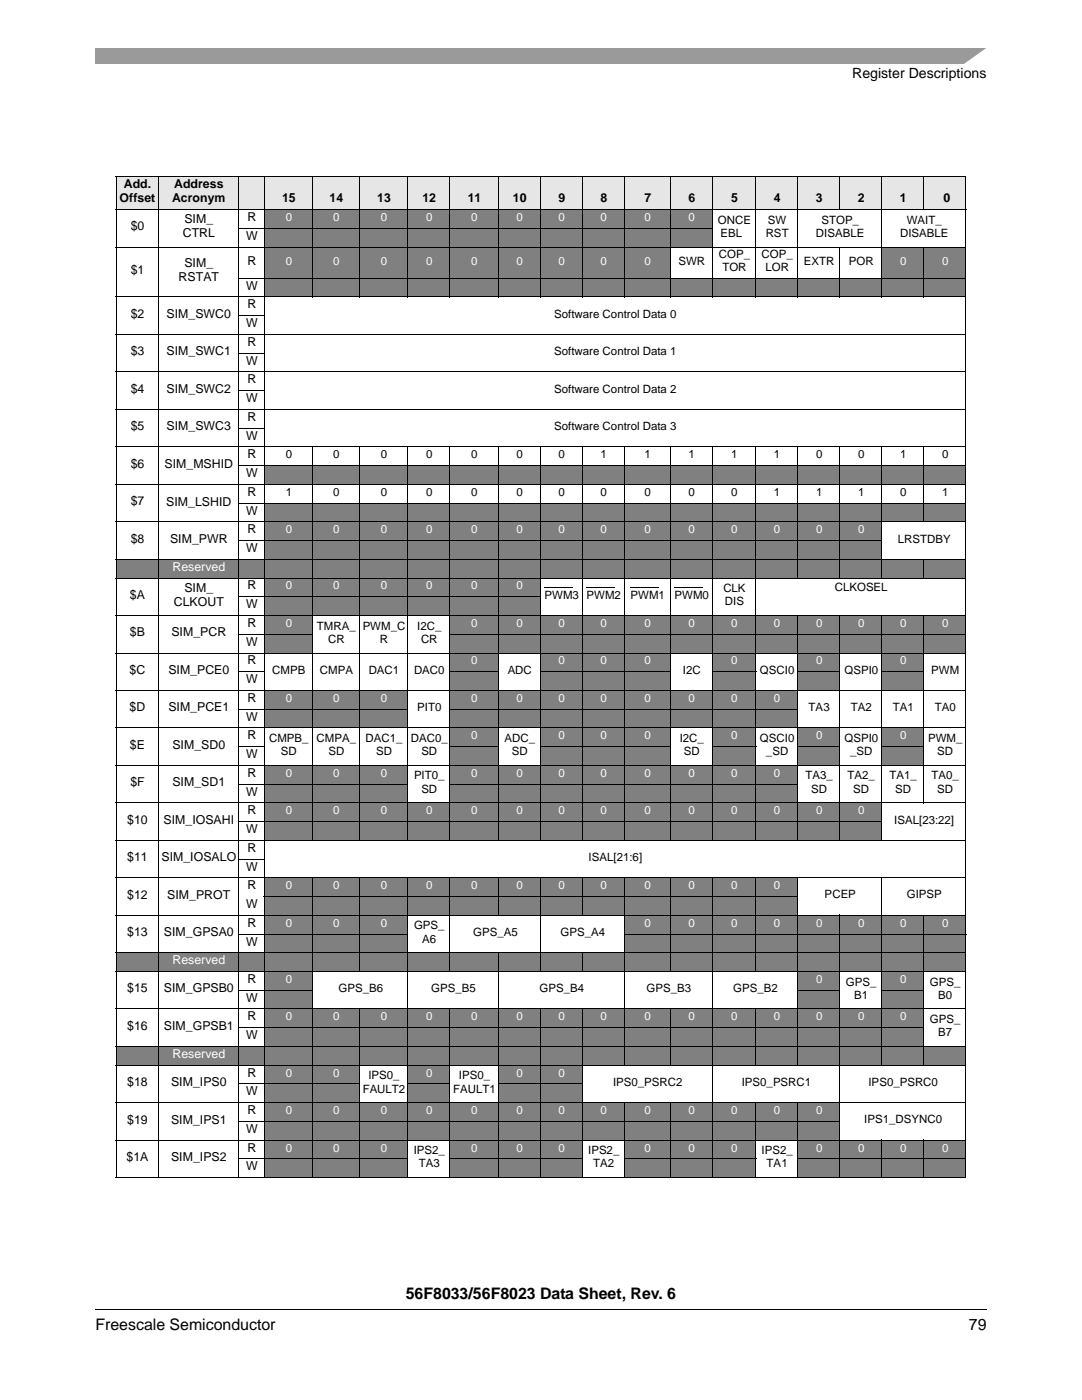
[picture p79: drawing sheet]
<svg xmlns="http://www.w3.org/2000/svg" width="216mm" height="279mm" viewBox="0 0 216 279" stroke-linecap="round" stroke-linejoin="round" font-family="sans-serif">
<defs><g id="words">
<g font-size="3.2">
<text x="81" y="259.3">56F8033/56F8023 Data Sheet, Rev. 6</text>
<text x="19" y="265.5">Freescale Semiconductor</text>
<text x="193.3" y="265.5">79</text>
</g>
<text font-size="2.8" x="170.1" y="15.6">Register Descriptions</text>
<g font-size="2.5">
<text x="23.9" y="40.4">Offset</text>
<text x="24.7" y="37.5">Add.</text>
<text x="34.3" y="40.4">Acronym</text>
<text x="34.8" y="37.5">Address</text>
<text x="56.3" y="40.4">15</text>
<text x="65.8" y="40.4">14</text>
<text x="75.2" y="40.4">13</text>
<text x="84.3" y="40.4">12</text>
<text x="93.3" y="40.4">11</text>
<text x="102.3" y="40.4">10</text>
<text x="111.4" y="40.4">9</text>
<text x="119.8" y="40.4">8</text>
<text x="128.6" y="40.4">7</text>
<text x="137.4" y="40.4">6</text>
<text x="145.9" y="40.4">5</text>
<text x="154.4" y="40.4">4</text>
<text x="162.8" y="40.4">3</text>
<text x="171.2" y="40.4">2</text>
<text x="179.5" y="40.4">1</text>
<text x="188.3" y="40.4">0</text>
<text x="26.1" y="46">$0</text>
<text x="36.5" y="47.4">CTRL</text>
<text x="36.8" y="44.6">SIM_</text>
<text x="49.1" y="47.9">W</text>
<text x="49.4" y="44.1">R</text>
<text x="36.8" y="53.3">SIM_</text>
<text x="49.4" y="52.8">R</text>
<text x="26.1" y="54.7">$1</text>
<text x="35.6" y="56.1">RSTAT</text>
<text x="49.1" y="57.8">W</text>
<text x="26.1" y="63.4">$2</text>
<text x="33.2" y="63.4">SIM_SWC0</text>
<text x="49.1" y="65.3">W</text>
<text x="49.4" y="61.6">R</text>
<text x="26.1" y="70.9">$3</text>
<text x="33.2" y="70.9">SIM_SWC1</text>
<text x="49.4" y="69">R</text>
<text x="49.1" y="72.8">W</text>
<text x="49.4" y="76.5">R</text>
<text x="26.1" y="78.4">$4</text>
<text x="33.2" y="78.4">SIM_SWC2</text>
<text x="49.1" y="80.2">W</text>
<text x="49.4" y="84">R</text>
<text x="26.1" y="85.9">$5</text>
<text x="33.2" y="85.9">SIM_SWC3</text>
<text x="49.1" y="87.7">W</text>
<text x="26.1" y="93.3">$6</text>
<text x="32.8" y="93.3">SIM_MSHID</text>
<text x="49.1" y="95.2">W</text>
<text x="49.4" y="91.5">R</text>
<text x="26.1" y="100.8">$7</text>
<text x="33.2" y="101.1">SIM_LSHID</text>
<text x="49.4" y="98.9">R</text>
<text x="49.1" y="102.7">W</text>
<text x="49.4" y="106.4">R</text>
<text x="26.1" y="108.3">$8</text>
<text x="33.9" y="108.3">SIM_PWR</text>
<text x="49.1" y="110.2">W</text>
<text x="25.9" y="119.5">$A</text>
<text x="36.8" y="118.1">SIM_</text>
<text x="49.4" y="117.6">R</text>
<text x="34.7" y="120.9">CLKOUT</text>
<text x="49.1" y="121.4">W</text>
<text x="49.4" y="125.1">R</text>
<text x="25.9" y="127">$B</text>
<text x="34.2" y="127">SIM_PCR</text>
<text x="49.1" y="128.9">W</text>
<text x="25.9" y="134.5">$C</text>
<text x="33.6" y="134.5">SIM_PCE0</text>
<text x="49.1" y="136.3">W</text>
<text x="49.4" y="132.6">R</text>
<text x="25.9" y="141.9">$D</text>
<text x="33.6" y="141.9">SIM_PCE1</text>
<text x="49.1" y="143.8">W</text>
<text x="49.4" y="140.1">R</text>
<text x="25.9" y="149.4">$E</text>
<text x="34.4" y="149.4">SIM_SD0</text>
<text x="49.4" y="147.6">R</text>
<text x="49.1" y="151.3">W</text>
<text x="49.4" y="155">R</text>
<text x="26" y="156.9">$F</text>
<text x="34.4" y="156.9">SIM_SD1</text>
<text x="49.1" y="158.8">W</text>
<text x="25.4" y="164.4">$10</text>
<text x="32.6" y="164.4">SIM_IOSAHI</text>
<text x="49.1" y="166.2">W</text>
<text x="49.4" y="162.5">R</text>
<text x="25.4" y="171.9">$11</text>
<text x="32.2" y="171.9">SIM_IOSALO</text>
<text x="49.1" y="173.7">W</text>
<text x="49.4" y="170">R</text>
<text x="25.4" y="179.3">$12</text>
<text x="33.4" y="179.3">SIM_PROT</text>
<text x="49.4" y="177.5">R</text>
<text x="49.1" y="181.2">W</text>
<text x="49.4" y="185">R</text>
<text x="25.4" y="186.8">$13</text>
<text x="32.7" y="186.8">SIM_GPSA0</text>
<text x="49.1" y="188.7">W</text>
<text x="49.4" y="196.2">R</text>
<text x="25.4" y="198">$15</text>
<text x="32.7" y="198">SIM_GPSB0</text>
<text x="49.1" y="199.9">W</text>
<text x="49.4" y="203.6">R</text>
<text x="25.4" y="205.5">$16</text>
<text x="32.7" y="205.5">SIM_GPSB1</text>
<text x="49.1" y="207.4">W</text>
<text x="49.4" y="214.9">R</text>
<text x="25.4" y="216.7">$18</text>
<text x="34.1" y="216.7">SIM_IPS0</text>
<text x="49.1" y="218.6">W</text>
<text x="25.4" y="224.2">$19</text>
<text x="34.1" y="224.2">SIM_IPS1</text>
<text x="49.1" y="226.1">W</text>
<text x="49.4" y="222.4">R</text>
<text x="25.3" y="231.7">$1A</text>
<text x="34.1" y="231.7">SIM_IPS2</text>
<text x="49.1" y="233.6">W</text>
<text x="49.4" y="229.8">R</text>
</g>
<g font-size="2.5" fill="#fff">
<text x="34.4" y="113.9">Reserved</text>
<text x="34.4" y="192.4">Reserved</text>
<text x="34.4" y="211.1">Reserved</text>
</g>
<g font-size="2.3" fill="#fff">
<text x="57" y="44.1">0</text>
<text x="66.5" y="44.1">0</text>
<text x="76" y="44.1">0</text>
<text x="85" y="44.1">0</text>
<text x="94" y="44.1">0</text>
<text x="103.1" y="44.1">0</text>
<text x="111.5" y="44.1">0</text>
<text x="119.8" y="44.1">0</text>
<text x="128.6" y="44.1">0</text>
<text x="137.4" y="44.1">0</text>
<text x="57" y="52.8">0</text>
<text x="66.5" y="52.8">0</text>
<text x="76" y="52.8">0</text>
<text x="85" y="52.8">0</text>
<text x="94" y="52.8">0</text>
<text x="103.1" y="52.8">0</text>
<text x="111.5" y="52.8">0</text>
<text x="119.8" y="52.8">0</text>
<text x="128.6" y="52.8">0</text>
<text x="179.6" y="52.8">0</text>
<text x="188" y="52.8">0</text>
<text x="57" y="106.4">0</text>
<text x="66.5" y="106.4">0</text>
<text x="76" y="106.4">0</text>
<text x="85" y="106.4">0</text>
<text x="94" y="106.4">0</text>
<text x="103.1" y="106.4">0</text>
<text x="111.5" y="106.4">0</text>
<text x="119.8" y="106.4">0</text>
<text x="128.6" y="106.4">0</text>
<text x="137.4" y="106.4">0</text>
<text x="145.9" y="106.4">0</text>
<text x="154.4" y="106.4">0</text>
<text x="162.8" y="106.4">0</text>
<text x="171.2" y="106.4">0</text>
<text x="57" y="117.6">0</text>
<text x="66.5" y="117.6">0</text>
<text x="76" y="117.6">0</text>
<text x="85" y="117.6">0</text>
<text x="94" y="117.6">0</text>
<text x="103.1" y="117.6">0</text>
<text x="57" y="125.1">0</text>
<text x="94" y="125.1">0</text>
<text x="103.1" y="125.1">0</text>
<text x="111.5" y="125.1">0</text>
<text x="119.8" y="125.1">0</text>
<text x="128.6" y="125.1">0</text>
<text x="137.4" y="125.1">0</text>
<text x="145.9" y="125.1">0</text>
<text x="154.4" y="125.1">0</text>
<text x="162.8" y="125.1">0</text>
<text x="171.2" y="125.1">0</text>
<text x="179.6" y="125.1">0</text>
<text x="188" y="125.1">0</text>
<text x="94" y="132.6">0</text>
<text x="111.5" y="132.6">0</text>
<text x="119.8" y="132.6">0</text>
<text x="128.6" y="132.6">0</text>
<text x="145.9" y="132.6">0</text>
<text x="162.8" y="132.6">0</text>
<text x="179.6" y="132.6">0</text>
<text x="57" y="140">0</text>
<text x="66.5" y="140">0</text>
<text x="76" y="140">0</text>
<text x="94" y="140">0</text>
<text x="103.1" y="140">0</text>
<text x="111.5" y="140">0</text>
<text x="119.8" y="140">0</text>
<text x="128.6" y="140">0</text>
<text x="137.4" y="140">0</text>
<text x="145.9" y="140">0</text>
<text x="154.4" y="140">0</text>
<text x="94" y="147.5">0</text>
<text x="111.5" y="147.5">0</text>
<text x="119.8" y="147.5">0</text>
<text x="128.6" y="147.5">0</text>
<text x="145.9" y="147.5">0</text>
<text x="162.8" y="147.5">0</text>
<text x="179.6" y="147.5">0</text>
<text x="57" y="155">0</text>
<text x="66.5" y="155">0</text>
<text x="76" y="155">0</text>
<text x="94" y="155">0</text>
<text x="103.1" y="155">0</text>
<text x="111.5" y="155">0</text>
<text x="119.8" y="155">0</text>
<text x="128.6" y="155">0</text>
<text x="137.4" y="155">0</text>
<text x="145.9" y="155">0</text>
<text x="154.4" y="155">0</text>
<text x="57" y="162.5">0</text>
<text x="66.5" y="162.5">0</text>
<text x="76" y="162.5">0</text>
<text x="85" y="162.5">0</text>
<text x="94" y="162.5">0</text>
<text x="103.1" y="162.5">0</text>
<text x="111.5" y="162.5">0</text>
<text x="119.8" y="162.5">0</text>
<text x="128.6" y="162.5">0</text>
<text x="137.4" y="162.5">0</text>
<text x="145.9" y="162.5">0</text>
<text x="154.4" y="162.5">0</text>
<text x="162.8" y="162.5">0</text>
<text x="171.2" y="162.5">0</text>
<text x="57" y="177.4">0</text>
<text x="66.5" y="177.4">0</text>
<text x="76" y="177.4">0</text>
<text x="85" y="177.4">0</text>
<text x="94" y="177.4">0</text>
<text x="103.1" y="177.4">0</text>
<text x="111.5" y="177.4">0</text>
<text x="119.8" y="177.4">0</text>
<text x="128.6" y="177.4">0</text>
<text x="137.4" y="177.4">0</text>
<text x="145.9" y="177.4">0</text>
<text x="154.4" y="177.4">0</text>
<text x="57" y="184.9">0</text>
<text x="66.5" y="184.9">0</text>
<text x="76" y="184.9">0</text>
<text x="128.6" y="184.9">0</text>
<text x="137.4" y="184.9">0</text>
<text x="145.9" y="184.9">0</text>
<text x="154.4" y="184.9">0</text>
<text x="162.8" y="184.9">0</text>
<text x="171.2" y="184.9">0</text>
<text x="179.6" y="184.9">0</text>
<text x="188" y="184.9">0</text>
<text x="57" y="196.1">0</text>
<text x="162.8" y="196.1">0</text>
<text x="179.6" y="196.1">0</text>
<text x="57" y="203.6">0</text>
<text x="66.5" y="203.6">0</text>
<text x="76" y="203.6">0</text>
<text x="85" y="203.6">0</text>
<text x="94" y="203.6">0</text>
<text x="103.1" y="203.6">0</text>
<text x="111.5" y="203.6">0</text>
<text x="119.8" y="203.6">0</text>
<text x="128.6" y="203.6">0</text>
<text x="137.4" y="203.6">0</text>
<text x="145.9" y="203.6">0</text>
<text x="154.4" y="203.6">0</text>
<text x="162.8" y="203.6">0</text>
<text x="171.2" y="203.6">0</text>
<text x="179.6" y="203.6">0</text>
<text x="57" y="214.8">0</text>
<text x="66.5" y="214.8">0</text>
<text x="85" y="214.8">0</text>
<text x="103.1" y="214.8">0</text>
<text x="111.5" y="214.8">0</text>
<text x="57" y="222.3">0</text>
<text x="66.5" y="222.3">0</text>
<text x="76" y="222.3">0</text>
<text x="85" y="222.3">0</text>
<text x="94" y="222.3">0</text>
<text x="103.1" y="222.3">0</text>
<text x="111.5" y="222.3">0</text>
<text x="119.8" y="222.3">0</text>
<text x="128.6" y="222.3">0</text>
<text x="137.4" y="222.3">0</text>
<text x="145.9" y="222.3">0</text>
<text x="154.4" y="222.3">0</text>
<text x="162.8" y="222.3">0</text>
<text x="57" y="229.8">0</text>
<text x="66.5" y="229.8">0</text>
<text x="76" y="229.8">0</text>
<text x="94" y="229.8">0</text>
<text x="103.1" y="229.8">0</text>
<text x="111.5" y="229.8">0</text>
<text x="128.6" y="229.8">0</text>
<text x="137.4" y="229.8">0</text>
<text x="145.9" y="229.8">0</text>
<text x="162.8" y="229.8">0</text>
<text x="171.2" y="229.8">0</text>
<text x="179.6" y="229.8">0</text>
<text x="188" y="229.8">0</text>
</g>
<g font-size="2.3">
<text x="143.3" y="44.6">ONCE</text>
<text x="143.8" y="47.3">EBL0</text>
<text x="152.8" y="47.3">RST</text>
<text x="153.2" y="44.6">SW</text>
<text x="162.8" y="47.3">DISABLE</text>
<text x="163.9" y="44.6">STOP_</text>
<text x="179.6" y="47.3">DISABLE</text>
<text x="180.9" y="44.6">WAIT_</text>
<text x="135.4" y="52.8">SWR</text>
<text x="143.4" y="51.5">COP_</text>
<text x="152" y="51.5">COP_</text>
<text x="160.4" y="52.8">EXTR</text>
<text x="169.4" y="52.8">POR</text>
<text x="144.1" y="54.1">TOR</text>
<text x="152.7" y="54.1">LOR</text>
<text x="110.6" y="63.4">Software Control Data 0</text>
<text x="110.6" y="70.9">Software Control Data 1</text>
<text x="110.6" y="78.3">Software Control Data 2</text>
<text x="110.6" y="85.8">Software Control Data 3</text>
<text x="57" y="91.4">0</text>
<text x="66.5" y="91.4">0</text>
<text x="76" y="91.4">0</text>
<text x="85" y="91.4">0</text>
<text x="94" y="91.4">0</text>
<text x="103.1" y="91.4">0</text>
<text x="111.5" y="91.4">0</text>
<text x="119.8" y="91.4">1</text>
<text x="128.6" y="91.4">1</text>
<text x="137.4" y="91.4">1</text>
<text x="145.9" y="91.4">1</text>
<text x="154.4" y="91.4">1</text>
<text x="162.8" y="91.4">0</text>
<text x="171.2" y="91.4">0</text>
<text x="179.6" y="91.4">1</text>
<text x="188" y="91.4">0</text>
<text x="57" y="98.9">1</text>
<text x="66.5" y="98.9">0</text>
<text x="76" y="98.9">0</text>
<text x="85" y="98.9">0</text>
<text x="94" y="98.9">0</text>
<text x="103.1" y="98.9">0</text>
<text x="111.5" y="98.9">0</text>
<text x="119.8" y="98.9">0</text>
<text x="128.6" y="98.9">0</text>
<text x="137.4" y="98.9">0</text>
<text x="145.9" y="98.9">0</text>
<text x="154.4" y="98.9">1</text>
<text x="162.8" y="98.9">1</text>
<text x="171.2" y="98.9">1</text>
<text x="179.6" y="98.9">0</text>
<text x="188" y="98.9">1</text>
<text x="179.2" y="108.3">LRSTDBY</text>
<text x="108.7" y="119.5">PWM3 PWM2</text>
<text x="125.8" y="119.5">PWM1</text>
<text x="134.6" y="119.5">PWM0</text>
<text x="144.3" y="118.2">CLK</text>
<text x="166.6" y="118">CLKOSEL</text>
<text x="63.2" y="125.6">TMRA_</text>
<text x="72.4" y="125.6">PWM_C</text>
<text x="83.2" y="125.6">I2C_</text>
<text x="144.7" y="120.8">DIS</text>
<text x="65.5" y="128.3">CR</text>
<text x="75.8" y="128.3">R</text>
<text x="84" y="128.3">CR</text>
<text x="54.3" y="134.4">CMPB</text>
<text x="63.8" y="134.4">CMPA</text>
<text x="73.6" y="134.4">DAC1</text>
<text x="82.6" y="134.4">DAC0</text>
<text x="101.3" y="134.4">ADC</text>
<text x="136.3" y="134.4">I2C</text>
<text x="151.6" y="134.4">QSCI0</text>
<text x="168.5" y="134.4">QSPI0</text>
<text x="185.8" y="134.4">PWM</text>
<text x="83.2" y="141.9">PIT0</text>
<text x="161.4" y="141.9">TA3</text>
<text x="169.8" y="141.9">TA2</text>
<text x="178.1" y="141.9">TA1</text>
<text x="186.5" y="141.9">TA0</text>
<text x="53.7" y="148.1">CMPB_</text>
<text x="63.2" y="148.1">CMPA_</text>
<text x="72.9" y="148.1">DAC1_</text>
<text x="82" y="148.1">DAC0_</text>
<text x="100.7" y="148.1">ADC_</text>
<text x="135.6" y="148.1">I2C_</text>
<text x="151.6" y="148.1">QSCI0</text>
<text x="168.5" y="148.1">QSPI0</text>
<text x="185.2" y="148.1">PWM_</text>
<text x="56" y="150.7">SD</text>
<text x="65.6" y="150.7">SD</text>
<text x="75" y="150.7">SD</text>
<text x="82.6" y="155.6">PIT0_</text>
<text x="84.1" y="150.7">SD</text>
<text x="102.1" y="150.7">SD</text>
<text x="136.5" y="150.7">SD</text>
<text x="152.8" y="150.7">_SD</text>
<text x="160.7" y="155.6">TA3_</text>
<text x="169.1" y="155.6">TA2_</text>
<text x="169.6" y="150.7">_SD</text>
<text x="177.5" y="155.6">TA1_</text>
<text x="185.9" y="155.6">TA0_</text>
<text x="187" y="150.7">SD</text>
<text x="84.1" y="158.2">SD</text>
<text x="161.9" y="158.2">SD</text>
<text x="170.3" y="158.2">SD</text>
<text x="178.6" y="158.2">SD</text>
<text x="187" y="158.2">SD</text>
<text x="178.4" y="164.4">ISAL[23:22]</text>
<text x="117.5" y="171.8">ISAL[21:6]</text>
<text x="164.5" y="179.3">PCEP</text>
<text x="180.9" y="179.3">GIPSP</text>
<text x="82.6" y="185.5">GPS_</text>
<text x="84.3" y="188.1">A6</text>
<text x="94.4" y="186.8">GPS_A5</text>
<text x="111.8" y="186.8">GPS_A4</text>
<text x="168.8" y="196.7">GPS_</text>
<text x="185.6" y="196.7">GPS_</text>
<text x="67.5" y="198">GPS_B6</text>
<text x="86" y="198">GPS_B5</text>
<text x="107.7" y="198">GPS_B4</text>
<text x="129" y="198">GPS_B3</text>
<text x="146.3" y="198">GPS_B2</text>
<text x="170.5" y="199.3">B1</text>
<text x="187.2" y="199.3">B0</text>
<text x="185.6" y="204.2">GPS_</text>
<text x="187.2" y="206.8">B7</text>
<text x="73.5" y="215.4">IPS0_</text>
<text x="91.6" y="215.4">IPS0_</text>
<text x="72.4" y="218">FAULT2</text>
<text x="90.4" y="218">FAULT1</text>
<text x="122.3" y="216.7">IPS0_PSRC2</text>
<text x="148" y="216.7">IPS0_PSRC1</text>
<text x="173.3" y="216.7">IPS0_PSRC0</text>
<text x="172.5" y="224.2">IPS1_DSYNC0</text>
<text x="82.6" y="230.3">IPS2_</text>
<text x="83.6" y="233">TA3</text>
<text x="117.4" y="230.3">IPS2_</text>
<text x="118.4" y="233">TA2</text>
<text x="152" y="230.3">IPS2_</text>
<text x="153" y="233">TA1</text>
</g>
</g></defs>
<path d="M19 9.5h177.8v3.2h-177.8z" fill="#9a9a9a"/>
<path d="M192 13l5.3-3.8h1.5v3.8z" fill="#fff"/>
<path d="M19 260.3h177.8v2.3h-177.8z" fill="#fff"/>
<path d="M19 261.2v.2z" fill="#000"/>
<path d="M19 261.3h177.8" fill="none" stroke="#000" stroke-width=".2"/>
<g fill="#e6e6e6">
<path d="M23.2 35.3h8.3v6.5h-8.3z"/>
<path d="M31.5 35.3h16.1v6.5h-16.1z"/>
<path d="M47.6 35.3h14.8v6.5h-14.8z"/>
<path d="M62.4 35.3h9.3v6.5h-9.3z"/>
<path d="M71.7 35.3h9.7v6.5h-9.7z"/>
<path d="M81.4 35.3h8.4v6.5h-8.4z"/>
<path d="M89.8 35.3h9.6v6.5h-9.6z"/>
<path d="M99.4 35.3h8.4v6.5h-8.4z"/>
<path d="M107.8 35.3h8.4v6.5h-8.4z"/>
<path d="M116.2 35.3h8.4v6.5h-8.4z"/>
<path d="M124.6 35.3h9.2v6.5h-9.2z"/>
<path d="M133.8 35.3h8.4v6.5h-8.4z"/>
<path d="M142.2 35.3h8.6v6.5h-8.6z"/>
<path d="M150.8 35.3h8.4v6.5h-8.4z"/>
<path d="M159.2 35.3h8.4v6.5h-8.4z"/>
<path d="M167.6 35.3h8.4v6.5h-8.4z"/>
<path d="M176 35.3h8.3v6.5h-8.3z"/>
<path d="M184.3 35.3h8.4v6.5h-8.4z"/>
</g>
<g fill="#808080">
<path d="M52.7 41.8h9.7v3.8h-9.7z"/>
<path d="M62.4 41.8h9.3v3.8h-9.3z"/>
<path d="M71.7 41.8h9.7v3.8h-9.7z"/>
<path d="M81.4 41.8h8.4v3.8h-8.4z"/>
<path d="M89.8 41.8h9.6v3.8h-9.6z"/>
<path d="M99.4 41.8h8.4v3.8h-8.4z"/>
<path d="M107.8 41.8h8.4v3.8h-8.4z"/>
<path d="M116.2 41.8h8.4v3.8h-8.4z"/>
<path d="M124.6 41.8h9.2v3.8h-9.2z"/>
<path d="M133.8 41.8h8.4v3.8h-8.4z"/>
<path d="M52.7 45.6h89.5v3.7h-89.5z"/>
<path d="M52.7 49.3h9.7v6.2h-9.7z"/>
<path d="M62.4 49.3h9.3v6.2h-9.3z"/>
<path d="M71.7 49.3h9.7v6.2h-9.7z"/>
<path d="M81.4 49.3h8.4v6.2h-8.4z"/>
<path d="M89.8 49.3h9.6v6.2h-9.6z"/>
<path d="M99.4 49.3h8.4v6.2h-8.4z"/>
<path d="M107.8 49.3h8.4v6.2h-8.4z"/>
<path d="M116.2 49.3h8.4v6.2h-8.4z"/>
<path d="M124.6 49.3h9.2v6.2h-9.2z"/>
<path d="M176 49.3h8.3v6.2h-8.3z"/>
<path d="M184.3 49.3h8.4v6.2h-8.4z"/>
<path d="M52.7 55.5h140v3.8h-140z"/>
<path d="M52.7 92.9h140v3.8h-140z"/>
<path d="M52.7 100.4h140v3.7h-140z"/>
<path d="M52.7 104.1h9.7v3.8h-9.7z"/>
<path d="M62.4 104.1h9.3v3.8h-9.3z"/>
<path d="M71.7 104.1h9.7v3.8h-9.7z"/>
<path d="M81.4 104.1h8.4v3.8h-8.4z"/>
<path d="M89.8 104.1h9.6v3.8h-9.6z"/>
<path d="M99.4 104.1h8.4v3.8h-8.4z"/>
<path d="M107.8 104.1h8.4v3.8h-8.4z"/>
<path d="M116.2 104.1h8.4v3.8h-8.4z"/>
<path d="M124.6 104.1h9.2v3.8h-9.2z"/>
<path d="M133.8 104.1h8.4v3.8h-8.4z"/>
<path d="M142.2 104.1h8.6v3.8h-8.6z"/>
<path d="M150.8 104.1h8.4v3.8h-8.4z"/>
<path d="M159.2 104.1h8.4v3.8h-8.4z"/>
<path d="M167.6 104.1h8.4v3.8h-8.4z"/>
<path d="M52.7 107.9h123.3v3.7h-123.3z"/>
<path d="M23.2 111.6h24.4v3.8h-24.4z"/>
<path d="M47.6 111.6h145.1v3.8h-145.1z"/>
<path d="M52.7 115.4h9.7v3.7h-9.7z"/>
<path d="M62.4 115.4h9.3v3.7h-9.3z"/>
<path d="M71.7 115.4h9.7v3.7h-9.7z"/>
<path d="M81.4 115.4h8.4v3.7h-8.4z"/>
<path d="M89.8 115.4h9.6v3.7h-9.6z"/>
<path d="M99.4 115.4h8.4v3.7h-8.4z"/>
</g>
<path d="M108.7 117.3h5.6M117.1 117.3h5.5M125.8 117.3h5.6M134.6 117.3h5.6" fill="none" stroke="#000" stroke-width=".2"/>
<g fill="#808080">
<path d="M52.7 119.1h55.1v3.7h-55.1z"/>
<path d="M52.7 122.8h9.7v3.8h-9.7z"/>
<path d="M89.8 122.8h9.6v3.8h-9.6z"/>
<path d="M99.4 122.8h8.4v3.8h-8.4z"/>
<path d="M107.8 122.8h8.4v3.8h-8.4z"/>
<path d="M116.2 122.8h8.4v3.8h-8.4z"/>
<path d="M124.6 122.8h9.2v3.8h-9.2z"/>
<path d="M133.8 122.8h8.4v3.8h-8.4z"/>
<path d="M142.2 122.8h8.6v3.8h-8.6z"/>
<path d="M150.8 122.8h8.4v3.8h-8.4z"/>
<path d="M159.2 122.8h8.4v3.8h-8.4z"/>
<path d="M167.6 122.8h8.4v3.8h-8.4z"/>
<path d="M176 122.8h8.3v3.8h-8.3z"/>
<path d="M184.3 122.8h8.4v3.8h-8.4z"/>
<path d="M52.7 126.6h9.7v3.7h-9.7z"/>
<path d="M89.8 126.6h102.9v3.7h-102.9z"/>
<path d="M89.8 130.3h9.6v3.7h-9.6z"/>
<path d="M107.8 130.3h8.4v3.7h-8.4z"/>
<path d="M116.2 130.3h8.4v3.7h-8.4z"/>
<path d="M124.6 130.3h9.2v3.7h-9.2z"/>
<path d="M142.2 130.3h8.6v3.7h-8.6z"/>
<path d="M159.2 130.3h8.4v3.7h-8.4z"/>
<path d="M176 130.3h8.3v3.7h-8.3z"/>
<path d="M89.8 134h9.6v3.8h-9.6z"/>
<path d="M107.8 134h26v3.8h-26z"/>
<path d="M142.2 134h8.6v3.8h-8.6z"/>
<path d="M159.2 134h8.4v3.8h-8.4z"/>
<path d="M176 134h8.3v3.8h-8.3z"/>
<path d="M52.7 137.8h9.7v3.7h-9.7z"/>
<path d="M62.4 137.8h9.3v3.7h-9.3z"/>
<path d="M71.7 137.8h9.7v3.7h-9.7z"/>
<path d="M89.8 137.8h9.6v3.7h-9.6z"/>
<path d="M99.4 137.8h8.4v3.7h-8.4z"/>
<path d="M107.8 137.8h8.4v3.7h-8.4z"/>
<path d="M116.2 137.8h8.4v3.7h-8.4z"/>
<path d="M124.6 137.8h9.2v3.7h-9.2z"/>
<path d="M133.8 137.8h8.4v3.7h-8.4z"/>
<path d="M142.2 137.8h8.6v3.7h-8.6z"/>
<path d="M150.8 137.8h8.4v3.7h-8.4z"/>
<path d="M52.7 141.5h28.7v3.8h-28.7z"/>
<path d="M89.8 141.5h69.4v3.8h-69.4z"/>
<path d="M89.8 145.3h9.6v3.7h-9.6z"/>
<path d="M107.8 145.3h8.4v3.7h-8.4z"/>
<path d="M116.2 145.3h8.4v3.7h-8.4z"/>
<path d="M124.6 145.3h9.2v3.7h-9.2z"/>
<path d="M142.2 145.3h8.6v3.7h-8.6z"/>
<path d="M159.2 145.3h8.4v3.7h-8.4z"/>
<path d="M176 145.3h8.3v3.7h-8.3z"/>
<path d="M89.8 149h9.6v3.8h-9.6z"/>
<path d="M107.8 149h26v3.8h-26z"/>
<path d="M142.2 149h8.6v3.8h-8.6z"/>
<path d="M159.2 149h8.4v3.8h-8.4z"/>
<path d="M176 149h8.3v3.8h-8.3z"/>
<path d="M52.7 152.8h9.7v3.7h-9.7z"/>
<path d="M62.4 152.8h9.3v3.7h-9.3z"/>
<path d="M71.7 152.8h9.7v3.7h-9.7z"/>
<path d="M89.8 152.8h9.6v3.7h-9.6z"/>
<path d="M99.4 152.8h8.4v3.7h-8.4z"/>
<path d="M107.8 152.8h8.4v3.7h-8.4z"/>
<path d="M116.2 152.8h8.4v3.7h-8.4z"/>
<path d="M124.6 152.8h9.2v3.7h-9.2z"/>
<path d="M133.8 152.8h8.4v3.7h-8.4z"/>
<path d="M142.2 152.8h8.6v3.7h-8.6z"/>
<path d="M150.8 152.8h8.4v3.7h-8.4z"/>
<path d="M52.7 156.5h28.7v3.7h-28.7z"/>
<path d="M89.8 156.5h69.4v3.7h-69.4z"/>
<path d="M52.7 160.2h9.7v3.8h-9.7z"/>
<path d="M62.4 160.2h9.3v3.8h-9.3z"/>
<path d="M71.7 160.2h9.7v3.8h-9.7z"/>
<path d="M81.4 160.2h8.4v3.8h-8.4z"/>
<path d="M89.8 160.2h9.6v3.8h-9.6z"/>
<path d="M99.4 160.2h8.4v3.8h-8.4z"/>
<path d="M107.8 160.2h8.4v3.8h-8.4z"/>
<path d="M116.2 160.2h8.4v3.8h-8.4z"/>
<path d="M124.6 160.2h9.2v3.8h-9.2z"/>
<path d="M133.8 160.2h8.4v3.8h-8.4z"/>
<path d="M142.2 160.2h8.6v3.8h-8.6z"/>
<path d="M150.8 160.2h8.4v3.8h-8.4z"/>
<path d="M159.2 160.2h8.4v3.8h-8.4z"/>
<path d="M167.6 160.2h8.4v3.8h-8.4z"/>
<path d="M52.7 164h123.3v3.7h-123.3z"/>
<path d="M52.7 175.2h9.7v3.7h-9.7z"/>
<path d="M62.4 175.2h9.3v3.7h-9.3z"/>
<path d="M71.7 175.2h9.7v3.7h-9.7z"/>
<path d="M81.4 175.2h8.4v3.7h-8.4z"/>
<path d="M89.8 175.2h9.6v3.7h-9.6z"/>
<path d="M99.4 175.2h8.4v3.7h-8.4z"/>
<path d="M107.8 175.2h8.4v3.7h-8.4z"/>
<path d="M116.2 175.2h8.4v3.7h-8.4z"/>
<path d="M124.6 175.2h9.2v3.7h-9.2z"/>
<path d="M133.8 175.2h8.4v3.7h-8.4z"/>
<path d="M142.2 175.2h8.6v3.7h-8.6z"/>
<path d="M150.8 175.2h8.4v3.7h-8.4z"/>
<path d="M52.7 178.9h106.5v3.8h-106.5z"/>
<path d="M52.7 182.7h9.7v3.7h-9.7z"/>
<path d="M62.4 182.7h9.3v3.7h-9.3z"/>
<path d="M71.7 182.7h9.7v3.7h-9.7z"/>
<path d="M124.6 182.7h9.2v3.7h-9.2z"/>
<path d="M133.8 182.7h8.4v3.7h-8.4z"/>
<path d="M142.2 182.7h8.6v3.7h-8.6z"/>
<path d="M150.8 182.7h8.4v3.7h-8.4z"/>
<path d="M159.2 182.7h8.4v3.7h-8.4z"/>
<path d="M167.6 182.7h8.4v3.7h-8.4z"/>
<path d="M176 182.7h8.3v3.7h-8.3z"/>
<path d="M184.3 182.7h8.4v3.7h-8.4z"/>
<path d="M52.7 186.4h28.7v3.7h-28.7z"/>
<path d="M124.6 186.4h68.1v3.7h-68.1z"/>
<path d="M23.2 190.1h24.4v3.8h-24.4z"/>
<path d="M47.6 190.1h145.1v3.8h-145.1z"/>
<path d="M52.7 193.9h9.7v3.7h-9.7z"/>
<path d="M159.2 193.9h8.4v3.7h-8.4z"/>
<path d="M176 193.9h8.3v3.7h-8.3z"/>
<path d="M52.7 197.6h9.7v3.8h-9.7z"/>
<path d="M159.2 197.6h8.4v3.8h-8.4z"/>
<path d="M176 197.6h8.3v3.8h-8.3z"/>
<path d="M52.7 201.4h9.7v3.7h-9.7z"/>
<path d="M62.4 201.4h9.3v3.7h-9.3z"/>
<path d="M71.7 201.4h9.7v3.7h-9.7z"/>
<path d="M81.4 201.4h8.4v3.7h-8.4z"/>
<path d="M89.8 201.4h9.6v3.7h-9.6z"/>
<path d="M99.4 201.4h8.4v3.7h-8.4z"/>
<path d="M107.8 201.4h8.4v3.7h-8.4z"/>
<path d="M116.2 201.4h8.4v3.7h-8.4z"/>
<path d="M124.6 201.4h9.2v3.7h-9.2z"/>
<path d="M133.8 201.4h8.4v3.7h-8.4z"/>
<path d="M142.2 201.4h8.6v3.7h-8.6z"/>
<path d="M150.8 201.4h8.4v3.7h-8.4z"/>
<path d="M159.2 201.4h8.4v3.7h-8.4z"/>
<path d="M167.6 201.4h8.4v3.7h-8.4z"/>
<path d="M176 201.4h8.3v3.7h-8.3z"/>
<path d="M52.7 205.1h131.6v3.8h-131.6z"/>
<path d="M23.2 208.9h24.4v3.7h-24.4z"/>
<path d="M47.6 208.9h145.1v3.7h-145.1z"/>
<path d="M52.7 212.6h9.7v3.7h-9.7z"/>
<path d="M62.4 212.6h9.3v3.7h-9.3z"/>
<path d="M81.4 212.6h8.4v3.7h-8.4z"/>
<path d="M99.4 212.6h8.4v3.7h-8.4z"/>
<path d="M107.8 212.6h8.4v3.7h-8.4z"/>
<path d="M52.7 216.3h19v3.8h-19z"/>
<path d="M81.4 216.3h8.4v3.8h-8.4z"/>
<path d="M99.4 216.3h16.8v3.8h-16.8z"/>
<path d="M52.7 220.1h9.7v3.7h-9.7z"/>
<path d="M62.4 220.1h9.3v3.7h-9.3z"/>
<path d="M71.7 220.1h9.7v3.7h-9.7z"/>
<path d="M81.4 220.1h8.4v3.7h-8.4z"/>
<path d="M89.8 220.1h9.6v3.7h-9.6z"/>
<path d="M99.4 220.1h8.4v3.7h-8.4z"/>
<path d="M107.8 220.1h8.4v3.7h-8.4z"/>
<path d="M116.2 220.1h8.4v3.7h-8.4z"/>
<path d="M124.6 220.1h9.2v3.7h-9.2z"/>
<path d="M133.8 220.1h8.4v3.7h-8.4z"/>
<path d="M142.2 220.1h8.6v3.7h-8.6z"/>
<path d="M150.8 220.1h8.4v3.7h-8.4z"/>
<path d="M159.2 220.1h8.4v3.7h-8.4z"/>
<path d="M52.7 223.8h114.9v3.7h-114.9z"/>
<path d="M52.7 227.5h9.7v3.8h-9.7z"/>
<path d="M62.4 227.5h9.3v3.8h-9.3z"/>
<path d="M71.7 227.5h9.7v3.8h-9.7z"/>
<path d="M89.8 227.5h9.6v3.8h-9.6z"/>
<path d="M99.4 227.5h8.4v3.8h-8.4z"/>
<path d="M107.8 227.5h8.4v3.8h-8.4z"/>
<path d="M124.6 227.5h9.2v3.8h-9.2z"/>
<path d="M133.8 227.5h8.4v3.8h-8.4z"/>
<path d="M142.2 227.5h8.6v3.8h-8.6z"/>
<path d="M159.2 227.5h8.4v3.8h-8.4z"/>
<path d="M167.6 227.5h8.4v3.8h-8.4z"/>
<path d="M176 227.5h8.3v3.8h-8.3z"/>
<path d="M184.3 227.5h8.4v3.8h-8.4z"/>
<path d="M52.7 231.3h28.7v3.7h-28.7z"/>
<path d="M89.8 231.3h26.4v3.7h-26.4z"/>
<path d="M124.6 231.3h26.2v3.7h-26.2z"/>
<path d="M159.2 231.3h33.5v3.7h-33.5z"/>
</g>
<g fill="none" stroke="#000" stroke-width=".2">
<path d="M23.1 35.3h169.7M23.2 35.4v6.3M31.5 35.2v199.9M47.6 35.2v199.9M52.7 35.2v199.9M62.4 35.2v24.2M71.7 35.2v24.2M81.4 35.2v24.2M89.8 35.2v24.2M99.4 35.2v24.2M107.8 35.2v24.2M116.2 35.2v24.2"/>
<path d="M124.6 35.2v24.2M133.8 35.2v24.2M142.2 35.2v24.2M150.8 35.2v24.2M159.2 35.2v24.2M167.6 35.2v6.7M176 35.2v24.2M184.3 35.2v6.7M192.7 35.4v6.3M23.1 41.8h169.7M23.1 49.3h169.7M23.1 59.3h169.7"/>
<path d="M23.2 41.9v193M47.6 45.6h94.6M47.6 55.5h145.2M167.6 49.2v10.2M184.3 49.2v10.2M192.7 41.9v13.5M192.7 55.6v3.6M192.7 59.4v175.5M23.1 66.7h169.7M23.1 74.2h169.7M47.6 63h5.2M47.6 70.5h5.2"/>
<path d="M47.6 78h5.2M23.1 81.7h169.7M23.1 89.2h169.7M23.1 96.7h169.7M47.6 85.4h5.2M47.6 92.9h145.2M62.4 89.1v78.7M71.7 89.1v78.7M81.4 89.1v78.7M89.8 89.1v78.7M99.4 89.1v78.7M107.8 89.1v78.7"/>
<path d="M116.2 89.1v78.7M124.6 89.1v78.7M133.8 89.1v78.7M142.2 89.1v78.7M150.8 89.1v78.7M159.2 89.1v26.3M167.6 89.1v26.3M176 89.1v26.3M184.3 89.1v15.1M23.1 104.1h169.7M23.1 111.6h169.7M23.1 115.4h169.7"/>
<path d="M47.6 100.4h145.2M47.6 107.9h128.4M47.6 119.1h60.3M184.3 111.5v3.9M23.1 122.8h169.7M23.1 130.3h169.7M23.1 137.8h169.7M47.6 126.6h14.9M47.6 134h5.2M89.7 126.6h103.1M89.7 134h9.8M107.7 134h26.2"/>
<path d="M142 134h8.9M159.1 134h8.6M159.2 122.7v45.1M167.6 122.7v45.1M175.9 134h8.5M176 122.7v45.1M184.3 122.7v37.6M23.1 145.3h169.7M23.1 152.8h169.7M47.6 141.5h33.9M47.6 149h5.2M47.6 156.5h33.9"/>
<path d="M89.7 141.5h69.6M89.7 149h9.8M89.7 156.5h69.6M107.7 149h26.2M142 149h8.9M159.1 149h8.6M175.9 149h8.5M23.1 160.2h169.7M23.1 167.7h169.7M23.1 175.2h169.7M47.6 164h128.4M47.6 171.4h5.2"/>
<path d="M52.6 178.9h106.7M62.4 175.1v60M71.7 175.1v18.9M81.4 175.1v60M89.8 175.1v18.9M99.4 175.1v7.7M107.8 175.1v18.9M116.2 175.1v7.7M124.6 175.1v37.6M133.8 175.1v18.9M142.2 175.1v60M150.8 175.1v18.9"/>
<path d="M159.2 175.1v37.6M176 175.1v37.6M23.1 182.7h169.7M23.1 190.1h169.7M23.1 193.9h169.7M47.6 186.4h33.9M47.6 197.6h14.9M99.4 190.1v45M116.2 190.1v3.9M124.5 186.4h68.3M159.1 197.6h8.6M167.6 182.6v52.5"/>
<path d="M175.9 197.6h8.5M184.3 182.6v30.1M23.1 201.4h169.7M23.1 208.9h169.7M23.1 212.6h169.7M47.6 205.1h136.8M47.6 216.3h24.2M71.7 201.3v33.8M81.3 216.3h8.6M89.8 201.3v33.8M99.3 216.3h17M107.8 201.3v33.8"/>
<path d="M116.2 201.3v33.8M124.6 220v15.1M133.8 201.3v11.4M133.8 220v15.1M150.8 201.3v11.4M150.8 220v15.1M159.2 220v15.1M23.1 220.1h169.7M23.1 227.5h169.7M23.1 235h169.7M47.6 223.8h120.1M47.6 231.3h33.9"/>
<path d="M89.7 231.3h26.6M124.5 231.3h26.4M159.1 231.3h33.7M176 227.5v7.6M184.3 227.5v7.6"/>
</g>
<use href="#words"/>
</svg>
